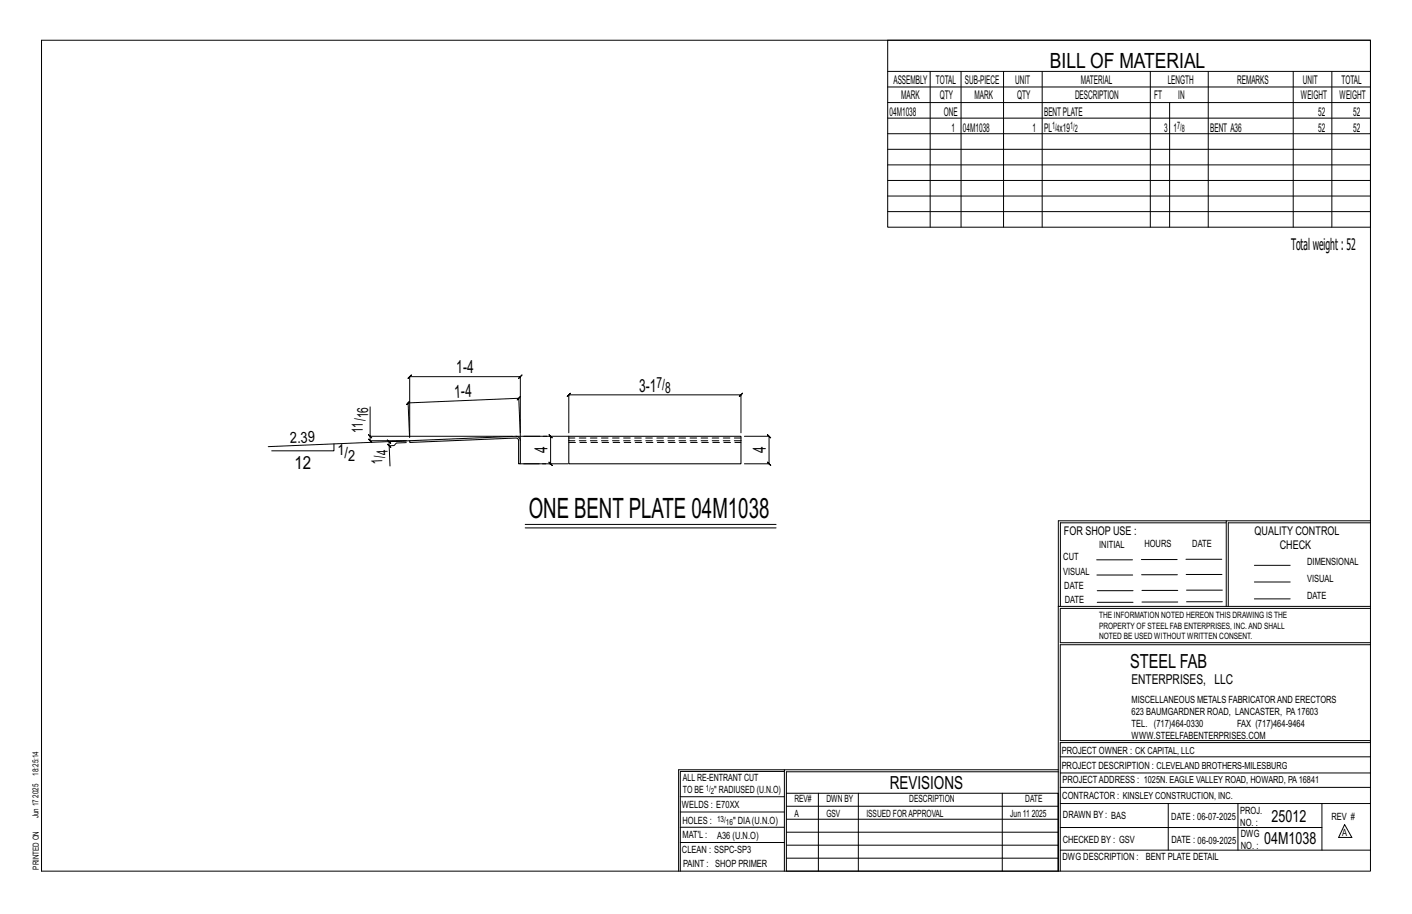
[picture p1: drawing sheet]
<svg xmlns="http://www.w3.org/2000/svg" width="432mm" height="279mm" viewBox="0 0 432 279" stroke-linecap="round" stroke-linejoin="round" font-family="sans-serif">
<defs><g id="words">
<text font-size="8.6" x="161.7" y="158.3">ONE BENT PLATE 04M1038</text>
<text font-size="6.4" x="321.1" y="20.7">BILL OF MATERIAL</text>
<text font-size="5.9" x="345.6" y="204.1">STEEL FAB</text>
<g font-size="5.5">
<text x="139.5" y="114.2">1-4</text>
<text x="195.4" y="119.7">3-1</text>
<text x="139" y="121.6" transform="rotate(-2 139 121.6)">1-4</text>
<text x="90" y="143.4">12</text>
<text x="167.4" y="138.6" transform="rotate(-90 167.4 138.6)">4</text>
<text x="234.2" y="138.6" transform="rotate(-90 234.2 138.6)">4</text>
<text x="272.2" y="241.1">REVISIONS</text>
</g>
<g font-size="5.1">
<text x="388.9" y="251.3">25012</text>
<text x="386.6" y="258.1">04M1038</text>
</g>
<text font-size="4.9" x="394.8" y="76.4">Totalweight : 52</text>
<g font-size="4.7">
<text x="200.8" y="118.5">7/</text>
<text x="203.4" y="120.1">8</text>
<text x="112.6" y="127.9" transform="rotate(-90 112.6 127.9)">16</text>
<text x="88.8" y="135.4" transform="rotate(-2 88.8 135.4)">2.39</text>
<text x="111" y="132.2" transform="rotate(-90 111 132.2)">11/</text>
<text x="103.2" y="139.2">1/</text>
<text x="106.5" y="140.9">2</text>
<text x="117" y="141.8" transform="rotate(-92 117 141.8)">1/</text>
<text x="118.6" y="139.1" transform="rotate(-92 118.6 139.1)">4</text>
</g>
<text font-size="4.2" x="346" y="209.1">ENTERPRISES, LLC</text>
<g font-size="3.7">
<text x="273.2" y="25.6">ASSEMBLY</text>
<text x="286.2" y="25.6">TOTAL</text>
<text x="295.1" y="25.6">SUB-PIECE</text>
<text x="310.4" y="25.6">UNIT</text>
<text x="330.5" y="25.6">MATERIAL</text>
<text x="357.1" y="25.6">LENGTH</text>
<text x="378.3" y="25.6">REMARKS</text>
<text x="398.4" y="25.6">UNIT</text>
<text x="410.2" y="25.6">TOTAL</text>
<text x="272.1" y="35.5">04M1038</text>
<text x="275.6" y="30.4">MARK</text>
<text x="287.4" y="30.4">QTY</text>
<text x="288.6" y="35.5">ONE</text>
<text x="298" y="30.4">MARK</text>
<text x="311" y="30.4">QTY</text>
<text x="319.3" y="35.5">BENTPLATE</text>
<text x="328.7" y="30.4">DESCRIPTION</text>
<text x="353" y="30.4">FT</text>
<text x="360.3" y="30.4">IN</text>
<text x="397.8" y="30.4">WEIGHT</text>
<text x="403.2" y="35.5">52</text>
<text x="409.6" y="30.4">WEIGHT</text>
<text x="413.8" y="35.5">52</text>
<text x="290.9" y="40.2">1</text>
<text x="294.5" y="40.2">04M1038</text>
<text x="315.8" y="40.2">1</text>
<text x="319.3" y="40.2">PL x19</text>
<text x="356" y="40.2">3</text>
<text x="358.9" y="40.2">1</text>
<text x="370.1" y="40.2">BENT A36</text>
<text x="403.2" y="40.2">52</text>
<text x="413.8" y="40.2">52</text>
<text x="325.3" y="163.4">FOR SHOP USE :</text>
<text x="383.7" y="163.4">QUALITY CONTROL</text>
<text x="391.4" y="167.8">CHECK</text>
</g>
<g font-size="3.1">
<text x="321.7" y="39.4">1/</text>
<text x="323.1" y="40.5">4</text>
<text x="327.2" y="39.4">1/</text>
<text x="328.6" y="40.5">2</text>
<text x="360" y="39.4">7/</text>
<text x="361.4" y="40.5">8</text>
<text x="336.2" y="167.4">INITIAL</text>
<text x="350" y="167.1">HOURS</text>
<text x="364.6" y="167.2">DATE</text>
<text x="325.2" y="171.3">CUT</text>
<text x="399.8" y="172.8">DIMENSIONAL</text>
<text x="325.1" y="175.8">VISUAL</text>
<text x="399.8" y="177.9">VISUAL</text>
<text x="325.5" y="180">DATE</text>
<text x="325.7" y="184.4">DATE</text>
<text x="399.8" y="183.1">DATE</text>
<text x="346" y="215">MISCELLANEOUS METALS FABRICATORAND ERECTORS</text>
<text x="346" y="218.6">623 BAUMGARDNER ROAD, LANCASTER, PA17603</text>
<text x="346" y="225.8">WWW.STEELFABENTERPRISES.COM</text>
<text x="346" y="222.2">TEL. (717)464-0330</text>
<text x="378.3" y="222.2">FAX (717)464-9464</text>
<text x="324.7" y="230.5">PROJECT OWNER : CK CAPITAL, LLC</text>
<text x="208.8" y="238.8">ALL RE-ENTRANT CUT</text>
<text x="324.7" y="235.1">PROJECT DESCRIPTION : CLEVELAND BROTHERS-MILESBURG</text>
<text x="324.9" y="239.5">PROJECTADDRESS : 1025N. EAGLE VALLEY ROAD, HOWARD, PA16841</text>
<text x="208.8" y="242.5">TO BE</text>
<text x="218.4" y="242.5">&quot; RADIUSED (U.N.O)</text>
<text x="242.9" y="245.3">REV#</text>
<text x="252.7" y="245.3">DWN BY</text>
<text x="278.1" y="245.3">DESCRIPTION</text>
<text x="313.5" y="245.3">DATE</text>
<text x="324.9" y="244.2">CONTRACTOR : KINSLEY CONSTRUCTION, INC.</text>
<text x="208.5" y="247">WELDS : E70XX</text>
<text x="208.7" y="251.7">HOLES :</text>
<text x="224.2" y="251.8">&quot; DIA(U.N.O)</text>
<text x="242.9" y="249.9">A</text>
<text x="252.7" y="249.9">GSV</text>
<text x="264.9" y="249.9">ISSUED FORAPPROVAL</text>
<text x="309" y="249.9">Jun 11</text>
<text x="315.5" y="249.9">2025</text>
<text x="325.1" y="250">DRAWN BY : BAS</text>
<text x="358.2" y="250.5">DATE : 06-07-2025</text>
<text x="379.3" y="248.9">PROJ.</text>
<text x="407.2" y="250.5">REV #</text>
<text x="208.7" y="256.3">MAT'L :</text>
<text x="219.3" y="256.4">A36 (U.N.O)</text>
<text x="325" y="257.6">CHECKED BY : GSV</text>
<text x="358.3" y="257.7">DATE : 06-09-2025</text>
<text x="379.3" y="252.5">NO. :</text>
<text x="379.5" y="255.9">DWG</text>
<text x="410.5" y="255.5">A</text>
<text x="208.6" y="260.7">CLEAN : SSPC-SP3</text>
<text x="324.9" y="262.9">DWG DESCRIPTION :</text>
<text x="350.4" y="263">BENT PLATE DETAIL</text>
<text x="379.5" y="259.5">NO. :</text>
<text x="208.9" y="265">PAINT : SHOP PRIMER</text>
</g>
<g font-size="2.7">
<text x="336.1" y="189">THE INFORMATION NOTED HEREON THIS DRAWING IS THE</text>
<text x="336.1" y="195.4">NOTED BE USED WITHOUT WRITTEN CONSENT.</text>
<text x="336.1" y="192.2">PROPERTY OF STEEL FAB ENTERPRISES, INC.AND SHALL</text>
</g>
<g font-size="2.6">
<text x="215.9" y="241.8">1/</text>
<text x="217.4" y="242.7">2</text>
<text x="219.3" y="251.1">13/</text>
<text x="222" y="252.1">16</text>
</g>
<g font-size="2.5">
<text x="11.7" y="237.1" transform="rotate(-90 11.7 237.1)">18:25:14</text>
<text x="11.8" y="243.8" transform="rotate(-90 11.8 243.8)">2025</text>
<text x="11.8" y="250.1" transform="rotate(-90 11.8 250.1)">Jun 17</text>
<text x="11.9" y="265.8" transform="rotate(-90 11.9 265.8)">PRINTED ON</text>
</g>
</g></defs>
<g fill="none" stroke="#000" stroke-width=".31">
<path d="M12.7 12.3h406.4v254h-406.4zM271.5 12.3h147.6v57.2h-147.6zM271.5 21.8h147.6M271.5 26.6h147.6M271.5 31.4h147.6M271.5 36.1h147.6M284.5 21.8v47.7M293.9 21.8v47.7M306.9 21.8v47.7M318.7 21.8v47.7M351.8 21.8v47.7M357.7 31.4v38.1"/>
<path d="M369.5 21.8v47.7M395.5 21.8v47.7M407.3 21.8v47.7M271.5 40.9h147.6M271.5 45.6h147.6M271.5 50.4h147.6M271.5 55.2h147.6M271.5 59.9h147.6M271.5 64.7h147.6M102.1 135.7v2.1h-19M112.7 132.9l1 1zM113.2 124.4v9h43.5"/>
<path d="M113.2 133.4v1.3l-.5-.5 1 1-.5-.5h11M118.5 135.8l1 .9zM124.2 134.8l-5.2 .2-.6-.5 1.1 1-.5-.5v1.3M124.3 135.3l-3.1 .1-.7 .8-1.5 .1 .3 6.1M125.3 134.7l-43.3 1.8M159.1 133.4l-.5-11.6 .5-.6-.9 1.1 .4-.5-33.8 1.4 .5-.6-1 1.1 .5-.5 .4 10.5M159.1 132.3v-17.2l.5-.5-1 1 .5-.5h-33.8l.5-.5-1 1 .5-.5v18.6M160.2 133.4h8.2l-.5-.5 1 1-.5-.5v8.4l-.5-.5 1 1-.5-.5h-8.2M173.9 132.3v-11.6l-.5 .5 1-1-.5 .5h52.7l-.5 .5 1-1-.5 .5v11.6M227.7 133.4h7.5l-.5-.5 1 1-.5-.5v8.4l-.5-.5 1 1-.5-.5h-7.5M375 159.8h-50.7v25.6M375 159.2h-51.3l-.1 107.1"/>
<path d="M419.1 159.2h-44.1v26.2M419.1 159.8h-43.5v25.6M160.6 160.3h76.7M160.6 161.4h76.7M335.4 171.1h10.9M335.4 175.8h11M349 171h11M349.1 175.7h11M362.7 171h10.9M362.7 175.6h11M383.6 172.8h11M383.6 177.9h11"/>
<path d="M323.7 185.4h95.4M335.5 184.1h11M335.5 180.6h11M349.2 184h11M349.2 180.5h11M362.9 180.4h10.9M362.9 184h10.9M383.6 183.1h11M419.1 186h-94.9v10.5h94.9M419.1 197.1h-94.9v29.3h94.9v.6h-94.9v39.3M239.9 235.8h-31.9v30.5M239.9 235.3h-32.4v31"/>
<path d="M323.6 235.3h-83.7v31M323.6 235.9h-83.1v6.6M324.2 236.3h94.9M324.2 231.4h94.9M208 252.9h31.9M208 257.5h31.9M208 243.6h31.9M208 248.2h31.9M240.5 242.5h83.1v23.8h-83.1zM240.5 258.4h83.1M240.5 254.4h83.1M240.5 250.4h83.1"/>
<path d="M240.5 246.5h83.1M250.3 242.5v23.8M262.5 242.5v23.8M306.5 242.5v23.8M324.2 253h80.1M324.2 245.6h94.9M324.2 259.9h94.9M324.2 240.7h94.9M357.3 245.6v14.3M378.6 245.6v14.3M404.3 245.6v14.3M411.2 252.1l2.2 3.9h-4z"/>
<path d="M240.5 262.3h83.1"/>
</g>
<path d="M125.3 134.7l32.8-1.3 .6 .3 .4 1v7.1h-.5v-7.1l-.2-.6-.4-.2-32.7 1.4zM173.9 133.4h52.7v8.4h-52.7z" fill="none" stroke="#000" stroke-width=".32"/>
<path d="M173.9 135.3h52.7M226.6 133.9h-52.7M226.6 134.7h-52.7" fill="none" stroke="#000" stroke-width=".31" stroke-dasharray="2 1.4"/>
<path d="M159.1 134.7v-1.3h-1.4M173.9 133.4h-14.8M159.1 141.8h14.8" fill="none" stroke="#000" stroke-width=".31" stroke-dasharray="5.8 1 1 1"/>
<use href="#words"/>
</svg>
